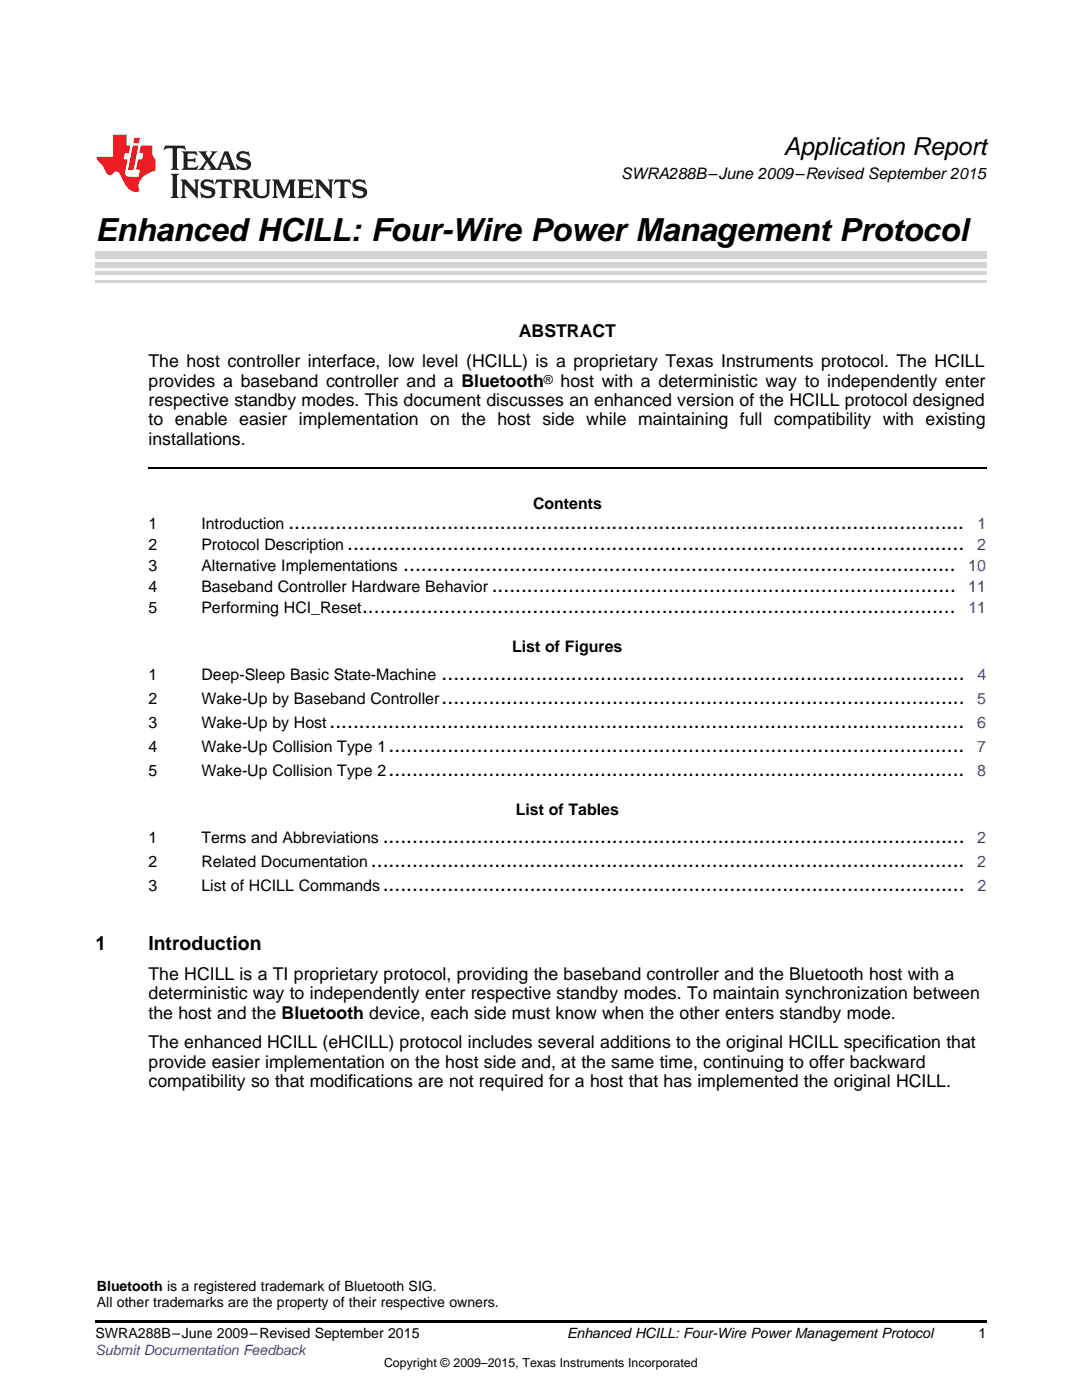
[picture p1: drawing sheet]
<svg xmlns="http://www.w3.org/2000/svg" width="216mm" height="279mm" viewBox="0 0 216 279" stroke-linecap="round" stroke-linejoin="round" font-family="sans-serif">
<defs><g id="words">
<text font-size="6.3" x="19" y="48">Enhanced HCILL: Four-Wire Power Management Protocol</text>
<text font-size="4.9" x="156.4" y="30.9">Application Report</text>
<g font-size="4.2">
<text x="57.5" y="105.6">...................................................................................................................</text>
<text x="69.3" y="109.7">.........................................................................................................</text>
<text x="80.5" y="113.9">..............................................................................................</text>
<text x="98.1" y="118.1">...............................................................................</text>
<text x="72.2" y="122.2">.....................................................................................................</text>
<text x="88.1" y="135.6">.........................................................................................</text>
<text x="88.1" y="140.4">.........................................................................................</text>
<text x="65.8" y="145.2">............................................................................................................</text>
<text x="77.5" y="150">..................................................................................................</text>
<text x="77.5" y="154.8">..................................................................................................</text>
<text x="74" y="173">.....................................................................................................</text>
<text x="76.4" y="168.2">...................................................................................................</text>
<text x="76.4" y="177.8">...................................................................................................</text>
</g>
<g font-size="3.9">
<text x="19" y="189.5">1</text>
<text x="29.6" y="189.5">Introduction</text>
</g>
<g font-size="3.5">
<text x="103.5" y="67.3">ABSTRACT</text>
<text x="29.6" y="73.3">The host controller interface, low level (HCILL) is a proprietary Texas Instruments protocol. The HCILL</text>
<text x="29.6" y="77.2">provides a baseband controller and a Bluetooth</text>
<text x="111.9" y="77.2">host with a deterministic way to independently enter</text>
<text x="29.6" y="81">respective standby modes. This document discusses an enhanced version of the HCILL protocol designed</text>
<text x="29.6" y="84.9">to enable easier implementation on the host side while maintaining full compatibility with existing</text>
<text x="29.6" y="88.8">installations.</text>
<text x="29.6" y="195.5">The HCILL is a TI proprietary protocol, providing the baseband controller and the Bluetooth host with a</text>
<text x="29.6" y="199.4">deterministic way to independently enter respective standby modes. To maintain synchronization between</text>
<text x="29.6" y="203.3">the host and the Bluetooth device, each side must know when the other enters standby mode.</text>
<text x="29.6" y="209.2">The enhanced HCILL (eHCILL) protocol includes several additions to the original HCILL specification that</text>
<text x="29.6" y="213.1">provide easier implementation on the host side and, at the same time, continuing to offer backward</text>
<text x="29.6" y="217">compatibility so that modifications are not required for a host that has implemented the original HCILL.</text>
</g>
<g font-size="3.2">
<text x="124" y="35.7">SWRA288B–June 2009–Revised September 2015</text>
<text x="106.4" y="101.5">Contents</text>
<text x="29.6" y="105.6">1</text>
<text x="40.2" y="105.6">Introduction</text>
<text x="29.6" y="109.7">2</text>
<text x="29.6" y="113.9">3</text>
<text x="40.2" y="109.7">Protocol Description</text>
<text x="40.2" y="113.9">Alternative Implementations</text>
<text x="29.6" y="118.1">4</text>
<text x="40.2" y="118.1">Baseband Controller Hardware Behavior</text>
<text x="29.6" y="122.2">5</text>
<text x="40.2" y="122.2">Performing HCI_Reset</text>
<text x="102.2" y="130.1">List of Figures</text>
<text x="29.6" y="135.6">1</text>
<text x="40.2" y="135.6">Deep-Sleep Basic State-Machine</text>
<text x="29.6" y="140.4">2</text>
<text x="40.2" y="140.4">Wake-Up by Baseband Controller</text>
<text x="29.6" y="145.2">3</text>
<text x="40.2" y="145.2">Wake-Up by Host</text>
<text x="29.6" y="150">4</text>
<text x="29.6" y="154.8">5</text>
<text x="40.2" y="150">Wake-Up Collision Type 1</text>
<text x="40.2" y="154.8">Wake-Up Collision Type 2</text>
<text x="102.9" y="162.7">List of Tables</text>
<text x="29.6" y="168.2">1</text>
<text x="29.6" y="173">2</text>
<text x="40.2" y="168.2">Terms and Abbreviations</text>
<text x="40.2" y="173">Related Documentation</text>
<text x="29.6" y="177.8">3</text>
<text x="40.2" y="177.8">List of HCILL Commands</text>
</g>
<g font-size="3.2" fill="#00f">
<text x="195" y="105.6">1</text>
<text x="193.2" y="113.9">10</text>
<text x="195" y="109.7">2</text>
<text x="193.2" y="118.1">11</text>
<text x="193.2" y="122.2">11</text>
<text x="195" y="135.6">4</text>
<text x="195" y="140.4">5</text>
<text x="195" y="145.2">6</text>
<text x="195" y="150">7</text>
<text x="195" y="154.8">8</text>
<text x="195" y="168.2">2</text>
<text x="195" y="173">2</text>
<text x="195" y="177.8">2</text>
</g>
<g font-size="2.8">
<text x="19.3" y="257.7">Bluetooth is a registered trademark of Bluetooth SIG.</text>
<text x="19.3" y="260.9">All other trademarks are the property of their respective owners.</text>
<text x="19" y="267.1">SWRA288B–June 2009–Revised September 2015</text>
<text x="113.2" y="267.1">Enhanced HCILL: Four-Wire Power Management Protocol</text>
<text x="195.3" y="267">1</text>
</g>
<text font-size="2.8" fill="#00f" x="19" y="270.4">Submit Documentation Feedback</text>
<g font-size="2.5">
<text x="108.5" y="76.6">®</text>
<text x="76.6" y="272.7">Copyright © 2009–2015, Texas Instruments Incorporated</text>
</g>
</g></defs>
<path d="M19 263.5h177.8v.6h-177.8z" fill="#000"/>
<path d="M29.6 93.3h167.2" fill="none" stroke="#000" stroke-width=".35"/>
<path d="M19 56.1h177.8" fill="none" stroke="#d4d4d4" stroke-width=".42"/>
<g fill="#d4d4d4">
<path d="M19 54.2h177.8v.7h-177.8z"/>
<path d="M19 52.4h177.8v1h-177.8z"/>
<path d="M19 50.3h177.8v1.4h-177.8z"/>
</g>
<path d="M32.9 29.1l-.3 .9h.1a1.64 1.64 0 0 1 1.7-.3l.1 3.6-.4 .6h1.6l-.4-.6v-3.5v-.1l.4-.1a1.36 1.36 0 0 1 1.3 .4h.1l-.3-.9zM36.3 30.2l.3 .3v.3v2.5v.3l-.3 .3h3l.3-.9h-.1a1.87 1.87 0 0 1-2 .4l-.1-1.2h1.2l.4 .3v-1.1l-.4 .3-1.2 .1 .1-1.1 .2-.1a1.66 1.66 0 0 1 1.7 .5l.1-.1-.3-.8zM39.6 30.2l1.5 1.9-.9 1.2-.7 .6h1.4l-.3-.3 .7-1.2 .8 1.2-.3 .3h2.5l-.3-.3 .2-.7h1.5l.2 .6-.3 .4h1.6l-.4-.5-1.2-3.2h-.8l-1.2 2.9-.4 .6-1.3-1.8 .9-1.1 .6-.6h-1.4l.3 .3-.6 1.1-.6-1 .2-.4zM45 30.8l.6 1.7h-1.2zM47.4 30.6a1.04 1.04 0 0 0-.2 1.1 1.04 1.04 0 0 0 1 .6l1 .2a.5 .5 0 0 1 .2 .6 .5 .5 0 0 1-.5 .4 1.76 1.76 0 0 1-1.7-.8l-.1 .1 .3 1.1 .2-.1a2.54 2.54 0 0 0 2.2-.3 1.12 1.12 0 0 0 .2-1.2 1.12 1.12 0 0 0-1-.6l-1-.3a.4 .4 0 0 1-.2-.4 .4 .4 0 0 1 .4-.3 1.6 1.6 0 0 1 1.6 .5h.1l-.3-1-.3 .2-.2-.1a1.62 1.62 0 0 0-1.7 .3zM34.1 34.7l.3 .3 .1 .3v3.6l-.1 .3-.3 .3h1.6l-.3-.3-.1-.3v-3.6l.1-.3 .3-.3zM36 35.8l.4 .6v2.5l-.1 .3-.3 .3h1.2l-.3-.6v-2.1l2.6 2.8v-3.2l.3-.6h-1.2l.3 .4 .1 1.7-1.9-2.1zM40.3 36.2a1.04 1.04 0 0 0-.2 1.1 1.04 1.04 0 0 0 .9 .6l1 .3a.5 .5 0 0 1 .2 .5 .5 .5 0 0 1-.4 .4 1.76 1.76 0 0 1-1.8-.7h-.1l.3 1.1 .2-.1a2.55 2.55 0 0 0 2.3-.3 1.12 1.12 0 0 0 .2-1.2 1.12 1.12 0 0 0-1-.6l-1-.3a.41 .41 0 0 1-.2-.4 .41 .41 0 0 1 .4-.3 1.6 1.6 0 0 1 1.5 .5h.1l-.3-1-.2 .2-.2-.1a1.64 1.64 0 0 0-1.7 .3zM43.2 35.8l-.3 1h.1a.95 .95 0 0 1 1.2-.5v2.6v.3l-.4 .3h1.6l-.3-.3-.1-.3v-2.4l.3-.2a1.02 1.02 0 0 1 1 .5h.1l-.3-1zM46.5 35.8l.3 .4v.2v2.5v.3l-.3 .3h1.5l-.3-.3-.1-1.2a.9 .9 0 0 1 1.2 .8 1.07 1.07 0 0 0 1.7 .6 1.97 1.97 0 0 1-1.1-1.3l-.5-.3a.98 .98 0 0 0 1-1 .98 .98 0 0 0-1-.9zM47.7 36.3h.2a.81 .81 0 0 1 1.1 .6 .64 .64 0 0 1-.7 .7h-.7zM50.2 35.8l.3 .4 .1 .2v1.9a1.59 1.59 0 0 0 2.1 1.2 1.15 1.15 0 0 0 1.1-1.2v-2.1l.3-.4h-1.2l.3 .6v1.9a.97 .97 0 0 1-.7 .9 .97 .97 0 0 1-1.1-.6l-.1-2.2 .1-.2 .3-.4zM54.3 35.8l.3 .4 .1 .2v2.5l-.4 .6h1.2l-.4-.6v-2.3l1.4 3 1.4-3v2.3l-.4 .6h1.5l-.3-.3v-.3v-2.5v-.2l.3-.4h-1.3l-1 2.4-1.1-2.4zM59.3 35.8l.3 .4 .1 .2v2.5l-.1 .3-.3 .3h3l.4-.8-.1-.1a1.88 1.88 0 0 1-2.1 .4v-1.2h1.2l.3 .3v-1l-.3 .2-1.2 .1v-1l.3-.1a1.66 1.66 0 0 1 1.6 .4h.1l-.3-.9zM62.8 35.8l.3 .6v2.5v.3l-.3 .3h1.2l-.4-.6v-2.1l2.6 2.8v-3.2l.3-.6h-1.1l.3 .4v1.7l-1.8-2.1zM66.9 35.8l-.3 1h.1a.95 .95 0 0 1 1.2-.5v2.6v.3l-.4 .3h1.6l-.3-.3-.1-.3v-2.4l.3-.2a1.02 1.02 0 0 1 1 .5h.1l-.3-1zM70.6 36.2a1.04 1.04 0 0 0-.2 1.1 1.04 1.04 0 0 0 .9 .6l1 .3a.5 .5 0 0 1 .2 .5 .5 .5 0 0 1-.4 .4 1.75 1.75 0 0 1-1.8-.7h-.1l.3 1.1 .2-.1a2.56 2.56 0 0 0 2.3-.3 1.12 1.12 0 0 0 .2-1.2 1.12 1.12 0 0 0-1-.6l-1-.3a.4 .4 0 0 1-.2-.4 .4 .4 0 0 1 .4-.3 1.6 1.6 0 0 1 1.5 .5h.1l-.3-1-.2 .2-.2-.1a1.64 1.64 0 0 0-1.7 .3z" fill="#231f20"/>
<path d="M22.5 26.9v4.4h-3.2a2.57 2.57 0 0 0 1.2 1.7l.4 .8a1.22 1.22 0 0 0 1.3 1.1l.2-.2a.9 .9 0 0 1 1-.5 .9 .9 0 0 1 .7 .9l.5 1.1a2.58 2.58 0 0 0 3.3 1.9 2.35 2.35 0 0 1 .9-3.1l1.1-.6 1.1-.3v-2.3a1.45 1.45 0 0 1-.6-1.3v-1.5h-2.3l-.3 1.5h.8l-.2 1.3h-.9l-.3 1.6 .1 .4 .7 .1-.3 1.4h-1.1a1.52 1.52 0 0 1-1.7-.6l.6-2.9h-.8l.2-1.3h.8l.3-1.5h-.7v-2.1zM26.5 29l-1 4.9h1.2l.9-4.9zM26.8 27.5l-.2 1.1h1.1l.2-1.1z" fill="#ee1d23"/>
<use href="#words"/>
</svg>
